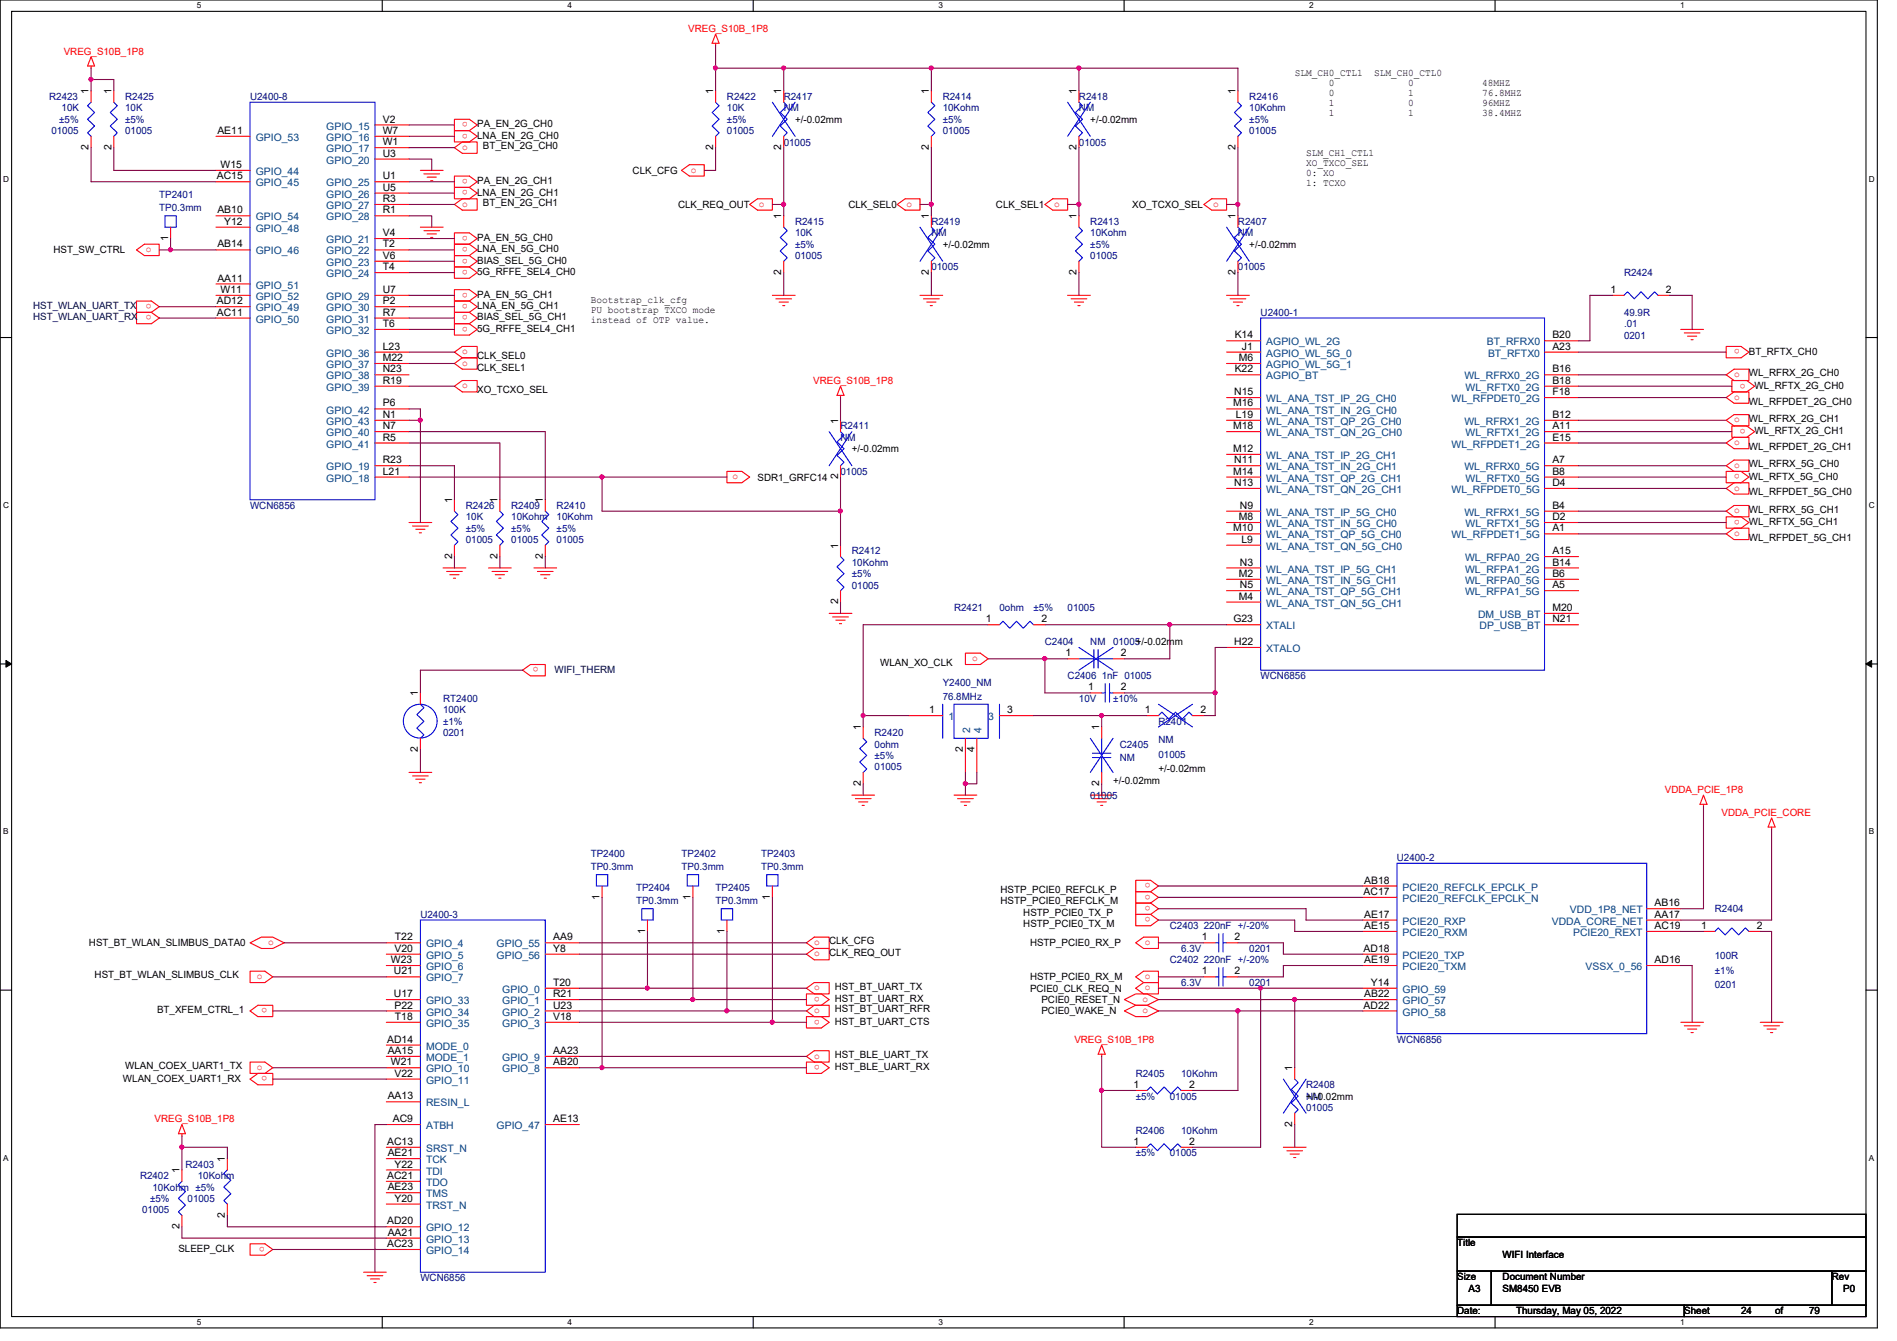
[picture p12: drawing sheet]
<svg xmlns="http://www.w3.org/2000/svg" width="297mm" height="210mm" viewBox="0 0 297 210" stroke-linecap="round" stroke-linejoin="round" font-family="sans-serif">
<defs><g id="words">
<g font-size="1.6" fill="#f00">
<text x="107.8" y="5">VREG_S10B_1P8</text>
<text x="10" y="8.6">VREG_S10B_1P8</text>
<text x="72.4" y="23.5">o</text>
<text x="73.3" y="19.1" transform="rotate(180 73.3 19.1)">o</text>
<text x="73.3" y="20.9" transform="rotate(180 73.3 20.9)">o</text>
<text x="73.3" y="28" transform="rotate(180 73.3 28)">o</text>
<text x="73.3" y="29.8" transform="rotate(180 73.3 29.8)">o</text>
<text x="108.2" y="27">o</text>
<text x="72.4" y="32.3">o</text>
<text x="118.8" y="32.3">o</text>
<text x="141.9" y="32.3">o</text>
<text x="165.1" y="32.3">o</text>
<text x="189.9" y="32.3">o</text>
<text x="22.8" y="39.5">o</text>
<text x="73.3" y="36.9" transform="rotate(180 73.3 36.9)">o</text>
<text x="73.3" y="38.7" transform="rotate(180 73.3 38.7)">o</text>
<text x="73.3" y="40.5" transform="rotate(180 73.3 40.5)">o</text>
<text x="23.7" y="47.6" transform="rotate(180 23.7 47.6)">o</text>
<text x="73.3" y="42.2" transform="rotate(180 73.3 42.2)">o</text>
<text x="73.3" y="45.8" transform="rotate(180 73.3 45.8)">o</text>
<text x="73.3" y="47.6" transform="rotate(180 73.3 47.6)">o</text>
<text x="23.7" y="49.4" transform="rotate(180 23.7 49.4)">o</text>
<text x="73.3" y="49.4" transform="rotate(180 73.3 49.4)">o</text>
<text x="73.3" y="51.1" transform="rotate(180 73.3 51.1)">o</text>
<text x="72.4" y="55.5">o</text>
<text x="72.4" y="57.2">o</text>
<text x="271.5" y="59">o</text>
<text x="272.4" y="54.7" transform="rotate(180 272.4 54.7)">o</text>
<text x="72.4" y="60.8">o</text>
<text x="127.3" y="60.1">VREG_S10B_1P8</text>
<text x="271.5" y="62.6">o</text>
<text x="273.3" y="60" transform="rotate(180 273.3 60)">o</text>
<text x="271.5" y="66.1">o</text>
<text x="271.5" y="69.7">o</text>
<text x="273.3" y="67.1" transform="rotate(180 273.3 67.1)">o</text>
<text x="114.7" y="75">o</text>
<text x="271.5" y="73.2">o</text>
<text x="271.5" y="76.8">o</text>
<text x="272.4" y="74.3" transform="rotate(180 272.4 74.3)">o</text>
<text x="271.5" y="80.3">o</text>
<text x="271.5" y="83.9">o</text>
<text x="272.4" y="81.4" transform="rotate(180 272.4 81.4)">o</text>
<text x="84.3" y="104.5" transform="rotate(180 84.3 104.5)">o</text>
<text x="152.2" y="103.5">o</text>
<text x="260.7" y="124.1">VDDA_PCIE_1P8</text>
<text x="269.6" y="127.7">VDDA_PCIE_CORE</text>
<text x="180.2" y="138.3" transform="rotate(180 180.2 138.3)">o</text>
<text x="180.2" y="140" transform="rotate(180 180.2 140)">o</text>
<text x="180.2" y="141.8" transform="rotate(180 180.2 141.8)">o</text>
<text x="180.2" y="143.6" transform="rotate(180 180.2 143.6)">o</text>
<text x="42" y="147.9">o</text>
<text x="127.5" y="147.9">o</text>
<text x="127.5" y="149.7">o</text>
<text x="179.3" y="147.9">o</text>
<text x="40.2" y="153.2">o</text>
<text x="127.5" y="155">o</text>
<text x="179.3" y="153.2">o</text>
<text x="179.3" y="155">o</text>
<text x="41.8" y="157.8" transform="rotate(180 41.8 157.8)">o</text>
<text x="127.5" y="158.6">o</text>
<text x="128.4" y="156" transform="rotate(180 128.4 156)">o</text>
<text x="128.4" y="159.6" transform="rotate(180 128.4 159.6)">o</text>
<text x="178.9" y="156.8">o</text>
<text x="178.9" y="158.6">o</text>
<text x="40.2" y="167.5">o</text>
<text x="127.5" y="165.7">o</text>
<text x="128.4" y="166.7" transform="rotate(180 128.4 166.7)">o</text>
<text x="168.2" y="163.2">VREG_S10B_1P8</text>
<text x="41.8" y="168.5" transform="rotate(180 41.8 168.5)">o</text>
<text x="24.2" y="175.7">VREG_S10B_1P8</text>
<text x="41.5" y="195.2" transform="rotate(180 41.5 195.2)">o</text>
</g>
<g font-size="1.6">
<text x="202.7" y="11.9">SLM_CH0_CTL1</text>
<text x="215.2" y="11.9">SLM_CH0_CTL0</text>
<text x="13.9" y="14.8" transform="rotate(-90 13.9 14.8)">1</text>
<text x="17.4" y="14.8" transform="rotate(-90 17.4 14.8)">1</text>
<text x="111.7" y="14.8" transform="rotate(-90 111.7 14.8)">1</text>
<text x="122.3" y="14.8" transform="rotate(-90 122.3 14.8)">1</text>
<text x="145.5" y="14.8" transform="rotate(-90 145.5 14.8)">1</text>
<text x="168.6" y="14.8" transform="rotate(-90 168.6 14.8)">1</text>
<text x="193.5" y="14.8" transform="rotate(-90 193.5 14.8)">1</text>
<text x="208.1" y="13.5">0</text>
<text x="208.1" y="15">0</text>
<text x="208.1" y="16.6">1</text>
<text x="220.5" y="13.5">0</text>
<text x="220.5" y="15">1</text>
<text x="220.5" y="16.6">0</text>
<text x="232.1" y="13.5">48MHZ</text>
<text x="232.1" y="15">76.8MHZ</text>
<text x="232.1" y="16.6">96MHZ</text>
<text x="13.9" y="23.5" transform="rotate(-90 13.9 23.5)">2</text>
<text x="17.4" y="23.5" transform="rotate(-90 17.4 23.5)">2</text>
<text x="34" y="21">AE11</text>
<text x="59.9" y="19.2">V2</text>
<text x="59.9" y="21">W7</text>
<text x="59.9" y="22.7">W1</text>
<text x="74.7" y="19.9">PA_EN_2G_CH0</text>
<text x="74.7" y="21.7">LNA_EN_2G_CH0</text>
<text x="75.6" y="23.3">BT_EN_2G_CH0</text>
<text x="111.7" y="23.5" transform="rotate(-90 111.7 23.5)">2</text>
<text x="122.3" y="23.5" transform="rotate(-90 122.3 23.5)">2</text>
<text x="124.5" y="19.2">+/-0.02mm</text>
<text x="145.5" y="23.5" transform="rotate(-90 145.5 23.5)">2</text>
<text x="168.6" y="23.5" transform="rotate(-90 168.6 23.5)">2</text>
<text x="170.7" y="19.2">+/-0.02mm</text>
<text x="193.5" y="23.5" transform="rotate(-90 193.5 23.5)">2</text>
<text x="208.1" y="18.2">1</text>
<text x="220.5" y="18.2">1</text>
<text x="232.1" y="18.2">38.4MHZ</text>
<text x="33.9" y="28.1">AC15</text>
<text x="34.5" y="26.3">W15</text>
<text x="59.9" y="24.5">U3</text>
<text x="59.9" y="28.1">U1</text>
<text x="59.9" y="29.8">U5</text>
<text x="74.7" y="28.8">PA_EN_2G_CH1</text>
<text x="99.1" y="27.2">CLK_CFG</text>
<text x="204.5" y="24.3">SLM_CH1_CTL1</text>
<text x="204.5" y="25.9">XO_TXCO_SEL</text>
<text x="204.5" y="27.5">0: XO</text>
<text x="204.5" y="29">1: TCXO</text>
<text x="34" y="33.4">AB10</text>
<text x="35.1" y="35.2">Y12</text>
<text x="59.9" y="31.6">R3</text>
<text x="59.9" y="33.4">R1</text>
<text x="74.7" y="30.6">LNA_EN_2G_CH1</text>
<text x="75.6" y="32.2">BT_EN_2G_CH1</text>
<text x="106.2" y="32.6">CLK_REQ_OUT</text>
<text x="122.3" y="34.3" transform="rotate(-90 122.3 34.3)">1</text>
<text x="132.8" y="32.6">CLK_SEL0</text>
<text x="145.5" y="34.3" transform="rotate(-90 145.5 34.3)">1</text>
<text x="156" y="32.6">CLK_SEL1</text>
<text x="168.6" y="34.3" transform="rotate(-90 168.6 34.3)">1</text>
<text x="177.3" y="32.6">XO_TCXO_SEL</text>
<text x="193.5" y="34.3" transform="rotate(-90 193.5 34.3)">1</text>
<text x="8.4" y="39.7">HST_SW_CTRL</text>
<text x="26.3" y="37.7" transform="rotate(-90 26.3 37.7)">1</text>
<text x="34" y="38.7">AB14</text>
<text x="59.9" y="37">V4</text>
<text x="59.9" y="38.7">T2</text>
<text x="59.9" y="40.5">V6</text>
<text x="74.7" y="37.7">PA_EN_5G_CH0</text>
<text x="74.7" y="39.5">LNA_EN_5G_CH0</text>
<text x="74.7" y="41.3">BIAS_SEL_5G_CH0</text>
<text x="147.6" y="38.8">+/-0.02mm</text>
<text x="195.6" y="38.8">+/-0.02mm</text>
<text x="33.9" y="47.6">AD12</text>
<text x="34" y="44.1">AA11</text>
<text x="34.5" y="45.8">W11</text>
<text x="59.9" y="42.3">T4</text>
<text x="59.9" y="45.8">U7</text>
<text x="59.9" y="47.6">P2</text>
<text x="74.7" y="43.1">5G_RFFE_SEL4_CH0</text>
<text x="74.7" y="46.6">PA_EN_5G_CH1</text>
<text x="92.5" y="47.5">Bootstrap_clk_cfg</text>
<text x="122.3" y="43" transform="rotate(-90 122.3 43)">2</text>
<text x="145.5" y="43" transform="rotate(-90 145.5 43)">2</text>
<text x="168.6" y="43" transform="rotate(-90 168.6 43)">2</text>
<text x="193.5" y="43" transform="rotate(-90 193.5 43)">2</text>
<text x="252.2" y="45.8">1</text>
<text x="260.9" y="45.8">2</text>
<text x="33.9" y="49.4">AC11</text>
<text x="59.9" y="49.4">R7</text>
<text x="59.9" y="51.2">T6</text>
<text x="74.7" y="48.4">LNA_EN_5G_CH1</text>
<text x="74.7" y="50.2">BIAS_SEL_5G_CH1</text>
<text x="74.7" y="51.9">5G_RFFE_SEL4_CH1</text>
<text x="92.5" y="49">PU bootstrap TXCO mode</text>
<text x="92.5" y="50.6">instead of OTP value.</text>
<text x="193.3" y="53">K14</text>
<text x="243.1" y="53">B20</text>
<text x="59.9" y="54.7">L23</text>
<text x="59.9" y="56.5">M22</text>
<text x="59.9" y="58.3">N23</text>
<text x="74.7" y="56.2">CLK_SEL0</text>
<text x="74.7" y="58">CLK_SEL1</text>
<text x="193.3" y="58.3">K22</text>
<text x="194" y="56.5">M6</text>
<text x="194.5" y="54.7">J1</text>
<text x="243.1" y="54.7">A23</text>
<text x="243.1" y="58.3">B16</text>
<text x="273.9" y="55.5">BT_RFTX_CH0</text>
<text x="273.9" y="58.9">WL_RFRX_2G_CH0</text>
<text x="59.9" y="60.1">R19</text>
<text x="59.9" y="63.6">P6</text>
<text x="59.9" y="65.4">N1</text>
<text x="74.7" y="61.6">XO_TCXO_SEL</text>
<text x="193.1" y="63.6">M16</text>
<text x="193.2" y="61.8">N15</text>
<text x="193.5" y="65.4">L19</text>
<text x="243.1" y="60.1">B18</text>
<text x="243.1" y="61.8">F18</text>
<text x="243.1" y="65.4">B12</text>
<text x="273.9" y="63.3">WL_RFPDET_2G_CH0</text>
<text x="273.9" y="66">WL_RFRX_2G_CH1</text>
<text x="274.7" y="60.8">WL_RFTX_2G_CH0</text>
<text x="59.9" y="67.2">N7</text>
<text x="59.9" y="69">R5</text>
<text x="131.2" y="66.3" transform="rotate(-90 131.2 66.3)">1</text>
<text x="133.4" y="70.8">+/-0.02mm</text>
<text x="193.1" y="67.2">M18</text>
<text x="193.1" y="70.7">M12</text>
<text x="243.1" y="67.2">A11</text>
<text x="243.1" y="69">E15</text>
<text x="273.9" y="70.4">WL_RFPDET_2G_CH1</text>
<text x="274.7" y="67.9">WL_RFTX_2G_CH1</text>
<text x="59.9" y="72.5">R23</text>
<text x="59.9" y="74.3">L21</text>
<text x="118.6" y="75.2">SDR1_GRFC14</text>
<text x="131.2" y="75" transform="rotate(-90 131.2 75)">2</text>
<text x="193.1" y="74.3">M14</text>
<text x="193.2" y="72.5">N11</text>
<text x="193.2" y="76.1">N13</text>
<text x="243.1" y="74.3">B8</text>
<text x="243.1" y="76.1">D4</text>
<text x="243.1" y="72.5">A7</text>
<text x="273.9" y="73.1">WL_RFRX_5G_CH0</text>
<text x="273.9" y="75.1">WL_RFTX_5G_CH0</text>
<text x="273.9" y="77.6">WL_RFPDET_5G_CH0</text>
<text x="70.8" y="78.8" transform="rotate(-90 70.8 78.8)">1</text>
<text x="77.9" y="78.8" transform="rotate(-90 77.9 78.8)">1</text>
<text x="85" y="78.8" transform="rotate(-90 85 78.8)">1</text>
<text x="193.1" y="83.2">M10</text>
<text x="194" y="81.4">M8</text>
<text x="194.1" y="79.6">N9</text>
<text x="243.1" y="81.4">D2</text>
<text x="243.1" y="83.2">A1</text>
<text x="243.1" y="79.6">B4</text>
<text x="273.9" y="80.2">WL_RFRX_5G_CH1</text>
<text x="273.9" y="82.2">WL_RFTX_5G_CH1</text>
<text x="70.8" y="87.5" transform="rotate(-90 70.8 87.5)">2</text>
<text x="77.9" y="87.5" transform="rotate(-90 77.9 87.5)">2</text>
<text x="85" y="87.5" transform="rotate(-90 85 87.5)">2</text>
<text x="131.2" y="85.9" transform="rotate(-90 131.2 85.9)">1</text>
<text x="194.1" y="88.5">N3</text>
<text x="194.4" y="85">L9</text>
<text x="243.1" y="86.7">A15</text>
<text x="243.1" y="88.5">B14</text>
<text x="273.9" y="84.7">WL_RFPDET_5G_CH1</text>
<text x="131.2" y="94.6" transform="rotate(-90 131.2 94.6)">2</text>
<text x="194" y="90.3">M2</text>
<text x="194" y="93.9">M4</text>
<text x="194.1" y="92.1">N5</text>
<text x="243.1" y="95.6">M20</text>
<text x="243.1" y="90.3">B6</text>
<text x="243.1" y="92.1">A5</text>
<text x="154.4" y="97.4">1</text>
<text x="163.1" y="97.4">2</text>
<text x="177.8" y="101">+/-0.02mm</text>
<text x="193.1" y="97.4">G23</text>
<text x="193.2" y="101">H22</text>
<text x="243.1" y="97.4">N21</text>
<text x="137.8" y="104.2">WLAN_XO_CLK</text>
<text x="166.8" y="102.7">1</text>
<text x="175.5" y="102.7">2</text>
<text x="65.4" y="109" transform="rotate(-90 65.4 109)">1</text>
<text x="145.5" y="111.6">1</text>
<text x="157.7" y="111.6">3</text>
<text x="170.4" y="108.1">1</text>
<text x="175.5" y="108.1">2</text>
<text x="179.3" y="111.6">1</text>
<text x="188" y="111.6">2</text>
<text x="65.4" y="117.7" transform="rotate(-90 65.4 117.7)">2</text>
<text x="134.8" y="114.3" transform="rotate(-90 134.8 114.3)">1</text>
<text x="150.8" y="117.7" transform="rotate(-90 150.8 117.7)">2</text>
<text x="152.6" y="117.7" transform="rotate(-90 152.6 117.7)">4</text>
<text x="172.1" y="114.3" transform="rotate(-90 172.1 114.3)">1</text>
<text x="134.8" y="123" transform="rotate(-90 134.8 123)">2</text>
<text x="172.1" y="123" transform="rotate(-90 172.1 123)">2</text>
<text x="174.3" y="122.7">+/-0.02mm</text>
<text x="181.4" y="120.9">+/-0.02mm</text>
<text x="93.9" y="140.8" transform="rotate(-90 93.9 140.8)">1</text>
<text x="108.1" y="140.8" transform="rotate(-90 108.1 140.8)">1</text>
<text x="120.6" y="140.8" transform="rotate(-90 120.6 140.8)">1</text>
<text x="156.7" y="139.8">HSTP_PCIE0_REFCLK_P</text>
<text x="156.7" y="141.6">HSTP_PCIE0_REFCLK_M</text>
<text x="160.2" y="143.3">HSTP_PCIE0_TX_P</text>
<text x="213.5" y="140.1">AC17</text>
<text x="213.6" y="138.3">AB18</text>
<text x="213.6" y="143.6">AE17</text>
<text x="259.1" y="141.9">AB16</text>
<text x="259.1" y="143.6">AA17</text>
<text x="13.9" y="148.1">HST_BT_WLAN_SLIMBUS_DATA0</text>
<text x="61.8" y="149">V20</text>
<text x="61.8" y="147.2">T22</text>
<text x="86.6" y="147.2">AA9</text>
<text x="86.6" y="149">Y8</text>
<text x="101" y="146.1" transform="rotate(-90 101 146.1)">1</text>
<text x="113.5" y="146.1" transform="rotate(-90 113.5 146.1)">1</text>
<text x="129.8" y="147.8">CLK_CFG</text>
<text x="129.8" y="149.6">CLK_REQ_OUT</text>
<text x="160.2" y="145.1">HSTP_PCIE0_TX_M</text>
<text x="161.3" y="148.1">HSTP_PCIE0_RX_P</text>
<text x="188.2" y="147.2">1</text>
<text x="193.3" y="147.2">2</text>
<text x="213.5" y="149">AD18</text>
<text x="213.6" y="145.4">AE15</text>
<text x="259.1" y="145.4">AC19</text>
<text x="266.4" y="145.4">1</text>
<text x="275.1" y="145.4">2</text>
<text x="14.8" y="153.1">HST_BT_WLAN_SLIMBUS_CLK</text>
<text x="61.2" y="150.7">W23</text>
<text x="61.7" y="152.5">U21</text>
<text x="86.6" y="154.3">T20</text>
<text x="130.7" y="154.9">HST_BT_UART_TX</text>
<text x="161.3" y="153.5">HSTP_PCIE0_RX_M</text>
<text x="161.3" y="155.2">PCIE0_CLK_REQ_N</text>
<text x="188.2" y="152.5">1</text>
<text x="193.3" y="152.5">2</text>
<text x="213.6" y="150.7">AE19</text>
<text x="214.7" y="154.3">Y14</text>
<text x="259.1" y="150.7">AD16</text>
<text x="24.6" y="158.6">BT_XFEM_CTRL_1</text>
<text x="61.7" y="156.1">U17</text>
<text x="61.8" y="157.9">P22</text>
<text x="61.8" y="159.6">T18</text>
<text x="86.6" y="156.1">R21</text>
<text x="86.6" y="157.9">U23</text>
<text x="86.6" y="159.6">V18</text>
<text x="130.7" y="156.8">HST_BT_UART_RX</text>
<text x="130.7" y="158.5">HST_BT_UART_RFR</text>
<text x="130.7" y="160.4">HST_BT_UART_CTS</text>
<text x="163.1" y="157">PCIE0_RESET_N</text>
<text x="163.1" y="158.8">PCIE0_WAKE_N</text>
<text x="213.5" y="157.9">AD22</text>
<text x="213.6" y="156.1">AB22</text>
<text x="19.6" y="167.3">WLAN_COEX_UART1_TX</text>
<text x="60.6" y="163.2">AD14</text>
<text x="60.7" y="165">AA15</text>
<text x="61.2" y="166.8">W21</text>
<text x="86.6" y="165">AA23</text>
<text x="86.6" y="166.8">AB20</text>
<text x="130.7" y="165.6">HST_BLE_UART_TX</text>
<text x="130.7" y="167.5">HST_BLE_UART_RX</text>
<text x="202.4" y="167.7" transform="rotate(-90 202.4 167.7)">1</text>
<text x="19.3" y="169.3">WLAN_COEX_UART1_RX</text>
<text x="60.7" y="172.1">AA13</text>
<text x="61.8" y="168.5">V22</text>
<text x="177.5" y="170.3">1</text>
<text x="186.2" y="170.3">2</text>
<text x="204.5" y="172.1">+/-0.02mm</text>
<text x="60.6" y="179.2">AC13</text>
<text x="61.5" y="175.6">AC9</text>
<text x="86.6" y="175.6">AE13</text>
<text x="177.5" y="179.2">1</text>
<text x="186.2" y="179.2">2</text>
<text x="202.4" y="176.4" transform="rotate(-90 202.4 176.4)">2</text>
<text x="28.1" y="183.7" transform="rotate(-90 28.1 183.7)">1</text>
<text x="35.2" y="181.9" transform="rotate(-90 35.2 181.9)">1</text>
<text x="60.6" y="184.5">AC21</text>
<text x="60.7" y="181">AE21</text>
<text x="61.8" y="182.8">Y22</text>
<text x="35.2" y="190.6" transform="rotate(-90 35.2 190.6)">2</text>
<text x="60.6" y="191.6">AD20</text>
<text x="60.7" y="186.3">AE23</text>
<text x="61.8" y="188.1">Y20</text>
<text x="27.9" y="196">SLEEP_CLK</text>
<text x="28.1" y="192.4" transform="rotate(-90 28.1 192.4)">2</text>
<text x="60.6" y="195.2">AC23</text>
<text x="60.7" y="193.4">AA21</text>
<text x="228.2" y="195.1">Title</text>
<text x="235.3" y="196.8">WIFI Interface</text>
<text x="228.2" y="200.4">Size</text>
<text x="230" y="202.2">A3</text>
<text x="235.3" y="200.4">Document Number</text>
<text x="235.3" y="202.2">SM8450 EVB</text>
<text x="286.8" y="200.4">Rev</text>
<text x="288.6" y="202.2">P0</text>
<text x="228.2" y="205.7">Date:</text>
<text x="237.4" y="205.7">Thursday, May 05, 2022</text>
<text x="263.7" y="205.7">Sheet</text>
<text x="272.6" y="205.7">24</text>
<text x="278" y="205.7">of</text>
<text x="283.3" y="205.7">79</text>
</g>
<g font-size="1.6" fill="#000080">
<text x="7.7" y="15.7">R2423</text>
<text x="9.6" y="17.4">10K</text>
<text x="19.6" y="15.7">R2425</text>
<text x="19.6" y="17.4">10K</text>
<text x="39.2" y="15.7">U2400-8</text>
<text x="113.8" y="15.7">R2422</text>
<text x="113.8" y="17.4">10K</text>
<text x="122.7" y="15.7">R2417</text>
<text x="122.7" y="17.4">NM</text>
<text x="147.6" y="15.7">R2414</text>
<text x="147.6" y="17.4">10Kohm</text>
<text x="168.9" y="15.7">R2418</text>
<text x="168.9" y="17.4">NM</text>
<text x="195.6" y="15.7">R2416</text>
<text x="195.6" y="17.4">10Kohm</text>
<text x="8" y="21">01005</text>
<text x="9.3" y="19.2">±5%</text>
<text x="19.6" y="19.2">±5%</text>
<text x="19.6" y="21">01005</text>
<text x="113.8" y="19.2">±5%</text>
<text x="113.8" y="21">01005</text>
<text x="122.7" y="22.8">01005</text>
<text x="147.6" y="19.2">±5%</text>
<text x="147.6" y="21">01005</text>
<text x="168.9" y="22.8">01005</text>
<text x="195.6" y="19.2">±5%</text>
<text x="195.6" y="21">01005</text>
<text x="24.9" y="30.9">TP2401</text>
<text x="24.9" y="33.1">TP0.3mm</text>
<text x="124.5" y="35.2">R2415</text>
<text x="145.8" y="35.2">R2419</text>
<text x="170.7" y="35.2">R2413</text>
<text x="193.8" y="35.2">R2407</text>
<text x="124.5" y="37">10K</text>
<text x="124.5" y="38.8">±5%</text>
<text x="124.5" y="40.6">01005</text>
<text x="145.8" y="37">NM</text>
<text x="170.7" y="37">10Kohm</text>
<text x="170.7" y="38.8">±5%</text>
<text x="170.7" y="40.6">01005</text>
<text x="193.8" y="37">NM</text>
<text x="145.8" y="42.3">01005</text>
<text x="193.8" y="42.3">01005</text>
<text x="254.3" y="43.2">R2424</text>
<text x="197.4" y="49.4">U2400-1</text>
<text x="254.3" y="49.4">49.9R</text>
<text x="254.3" y="51.2">.01</text>
<text x="254.3" y="53">0201</text>
<text x="131.6" y="67.2">R2411</text>
<text x="131.6" y="69">NM</text>
<text x="131.6" y="74.3">01005</text>
<text x="39.2" y="79.7">WCN6856</text>
<text x="72.9" y="79.7">R2426</text>
<text x="72.9" y="81.4">10K</text>
<text x="72.9" y="83.2">±5%</text>
<text x="80" y="79.7">R2409</text>
<text x="80" y="81.4">10Kohm</text>
<text x="80" y="83.2">±5%</text>
<text x="87.2" y="79.7">R2410</text>
<text x="87.2" y="81.4">10Kohm</text>
<text x="87.2" y="83.2">±5%</text>
<text x="72.9" y="85">01005</text>
<text x="80" y="85">01005</text>
<text x="87.2" y="85">01005</text>
<text x="133.4" y="86.8">R2412</text>
<text x="133.4" y="88.6">10Kohm</text>
<text x="133.4" y="90.3">±5%</text>
<text x="133.4" y="92.1">01005</text>
<text x="149.4" y="95.7">R2421</text>
<text x="156.5" y="95.7">0ohm</text>
<text x="161.8" y="95.7">±5%</text>
<text x="167.2" y="95.7">01005</text>
<text x="163.6" y="101">C2404</text>
<text x="170.7" y="101">NM</text>
<text x="174.3" y="101">01005</text>
<text x="147.6" y="107.4">Y2400_NM</text>
<text x="167.2" y="106.3">C2406 1nF 01005</text>
<text x="197.4" y="106.3">WCN6856</text>
<text x="69.4" y="109.9">RT2400</text>
<text x="69.4" y="111.7">100K</text>
<text x="69.4" y="113.5">±1%</text>
<text x="147.6" y="109.6">76.8MHz</text>
<text x="168.9" y="109.9">10V</text>
<text x="174.3" y="109.9">±10%</text>
<text x="181.4" y="113.5">R2401</text>
<text x="69.4" y="115.2">0201</text>
<text x="136.9" y="115.2">R2420</text>
<text x="136.9" y="117">0ohm</text>
<text x="136.9" y="118.8">±5%</text>
<text x="175.3" y="117">C2405</text>
<text x="175.3" y="119.1">NM</text>
<text x="181.4" y="116.3">NM</text>
<text x="181.4" y="118.6">01005</text>
<text x="136.9" y="120.6">01005</text>
<text x="170.7" y="125">01005</text>
<text x="92.5" y="134.1">TP2400</text>
<text x="92.5" y="136.2">TP0.3mm</text>
<text x="106.7" y="134.1">TP2402</text>
<text x="106.7" y="136.2">TP0.3mm</text>
<text x="119.2" y="134.1">TP2403</text>
<text x="119.2" y="136.2">TP0.3mm</text>
<text x="218.7" y="134.8">U2400-2</text>
<text x="65.8" y="143.7">U2400-3</text>
<text x="99.6" y="139.4">TP2404</text>
<text x="99.6" y="141.6">TP0.3mm</text>
<text x="112.1" y="139.4">TP2405</text>
<text x="112.1" y="141.6">TP0.3mm</text>
<text x="268.5" y="142.8">R2404</text>
<text x="183.2" y="145.5">C2403 220nF +/-20%</text>
<text x="185" y="149">6.3V</text>
<text x="195.6" y="149">0201</text>
<text x="183.2" y="150.8">C2402 220nF +/-20%</text>
<text x="185" y="154.3">6.3V</text>
<text x="195.6" y="154.3">0201</text>
<text x="268.5" y="150.1">100R</text>
<text x="268.5" y="152.4">±1%</text>
<text x="268.5" y="154.7">0201</text>
<text x="218.7" y="163.2">WCN6856</text>
<text x="177.8" y="168.6">R2405</text>
<text x="177.8" y="172.1">±5%</text>
<text x="183.2" y="172.1">01005</text>
<text x="184.9" y="168.6">10Kohm</text>
<text x="204.5" y="170.3">R2408</text>
<text x="204.5" y="172.1">NM</text>
<text x="204.5" y="173.9">01005</text>
<text x="177.8" y="177.5">R2406</text>
<text x="184.9" y="177.5">10Kohm</text>
<text x="21.9" y="184.6">R2402</text>
<text x="29" y="182.8">R2403</text>
<text x="31" y="184.6">10Kohm</text>
<text x="177.8" y="181">±5%</text>
<text x="183.2" y="181">01005</text>
<text x="22.3" y="189.9">01005</text>
<text x="23.5" y="188.1">±5%</text>
<text x="23.9" y="186.4">10Kohm ±5%</text>
<text x="29.4" y="188.1">01005</text>
<text x="65.8" y="200.6">WCN6856</text>
</g>
<g font-size="1.6" fill="#004080">
<text x="40" y="22.1">GPIO_53</text>
<text x="51.1" y="20.3">GPIO_15</text>
<text x="51.1" y="22.1">GPIO_16</text>
<text x="51.1" y="23.8">GPIO_17</text>
<text x="40" y="27.4">GPIO_44</text>
<text x="40" y="29.2">GPIO_45</text>
<text x="51.1" y="25.6">GPIO_20</text>
<text x="51.1" y="29.2">GPIO_25</text>
<text x="40" y="34.5">GPIO_54</text>
<text x="51.1" y="30.9">GPIO_26</text>
<text x="51.1" y="32.7">GPIO_27</text>
<text x="51.1" y="34.5">GPIO_28</text>
<text x="40" y="36.3">GPIO_48</text>
<text x="40" y="39.8">GPIO_46</text>
<text x="51.1" y="38.1">GPIO_21</text>
<text x="51.1" y="39.8">GPIO_22</text>
<text x="51.1" y="41.6">GPIO_23</text>
<text x="40" y="45.2">GPIO_51</text>
<text x="40" y="46.9">GPIO_52</text>
<text x="51.1" y="43.4">GPIO_24</text>
<text x="51.1" y="46.9">GPIO_29</text>
<text x="40" y="48.7">GPIO_49</text>
<text x="40" y="50.5">GPIO_50</text>
<text x="51.1" y="48.7">GPIO_30</text>
<text x="51.1" y="50.5">GPIO_31</text>
<text x="51.1" y="52.3">GPIO_32</text>
<text x="51.1" y="55.8">GPIO_36</text>
<text x="51.1" y="57.6">GPIO_37</text>
<text x="51.1" y="59.4">GPIO_38</text>
<text x="198.3" y="54.1">AGPIO_WL_2G</text>
<text x="198.3" y="55.8">AGPIO_WL_5G_0</text>
<text x="198.3" y="57.6">AGPIO_WL_5G_1</text>
<text x="198.3" y="59.4">AGPIO_BT</text>
<text x="229.3" y="59.4">WL_RFRX0_2G</text>
<text x="232.8" y="54.1">BT_RFRX0</text>
<text x="233" y="55.8">BT_RFTX0</text>
<text x="51.1" y="61.2">GPIO_39</text>
<text x="51.1" y="64.7">GPIO_42</text>
<text x="198.3" y="62.9">WL_ANA_TST_IP_2G_CH0</text>
<text x="198.3" y="64.7">WL_ANA_TST_IN_2G_CH0</text>
<text x="227.3" y="62.9">WL_RFPDET0_2G</text>
<text x="229.5" y="61.2">WL_RFTX0_2G</text>
<text x="51.1" y="66.5">GPIO_43</text>
<text x="51.1" y="68.3">GPIO_40</text>
<text x="51.1" y="70.1">GPIO_41</text>
<text x="198.3" y="66.5">WL_ANA_TST_QP_2G_CH0</text>
<text x="198.3" y="68.3">WL_ANA_TST_QN_2G_CH0</text>
<text x="198.3" y="71.8">WL_ANA_TST_IP_2G_CH1</text>
<text x="227.3" y="70.1">WL_RFPDET1_2G</text>
<text x="229.3" y="66.5">WL_RFRX1_2G</text>
<text x="229.5" y="68.3">WL_RFTX1_2G</text>
<text x="51.1" y="73.6">GPIO_19</text>
<text x="51.1" y="75.4">GPIO_18</text>
<text x="198.3" y="73.6">WL_ANA_TST_IN_2G_CH1</text>
<text x="198.3" y="75.4">WL_ANA_TST_QP_2G_CH1</text>
<text x="198.3" y="77.2">WL_ANA_TST_QN_2G_CH1</text>
<text x="227.3" y="77.2">WL_RFPDET0_5G</text>
<text x="229.3" y="73.6">WL_RFRX0_5G</text>
<text x="229.5" y="75.4">WL_RFTX0_5G</text>
<text x="198.3" y="80.7">WL_ANA_TST_IP_5G_CH0</text>
<text x="198.3" y="82.5">WL_ANA_TST_IN_5G_CH0</text>
<text x="229.3" y="80.7">WL_RFRX1_5G</text>
<text x="229.5" y="82.5">WL_RFTX1_5G</text>
<text x="198.3" y="84.3">WL_ANA_TST_QP_5G_CH0</text>
<text x="198.3" y="86.1">WL_ANA_TST_QN_5G_CH0</text>
<text x="198.3" y="89.6">WL_ANA_TST_IP_5G_CH1</text>
<text x="227.3" y="84.3">WL_RFPDET1_5G</text>
<text x="229.4" y="87.8">WL_RFPA0_2G</text>
<text x="229.4" y="89.6">WL_RFPA1_2G</text>
<text x="198.3" y="91.4">WL_ANA_TST_IN_5G_CH1</text>
<text x="198.3" y="93.2">WL_ANA_TST_QP_5G_CH1</text>
<text x="198.3" y="95">WL_ANA_TST_QN_5G_CH1</text>
<text x="229.4" y="91.4">WL_RFPA0_5G</text>
<text x="229.4" y="93.2">WL_RFPA1_5G</text>
<text x="198.3" y="98.5">XTALI</text>
<text x="231.4" y="96.7">DM_USB_BT</text>
<text x="231.7" y="98.5">DP_USB_BT</text>
<text x="198.3" y="102.1">XTALO</text>
<text x="148.5" y="112.7">1</text>
<text x="154.7" y="112.7">3</text>
<text x="151.9" y="114.7" transform="rotate(-90 151.9 114.7)">2</text>
<text x="153.7" y="114.7" transform="rotate(-90 153.7 114.7)">4</text>
<text x="219.6" y="139.4">PCIE20_REFCLK_EPCLK_P</text>
<text x="219.6" y="141.2">PCIE20_REFCLK_EPCLK_N</text>
<text x="245.8" y="143">VDD_1P8_NET</text>
<text x="66.7" y="148.3">GPIO_4</text>
<text x="77.8" y="148.3">GPIO_55</text>
<text x="219.6" y="144.7">PCIE20_RXP</text>
<text x="219.6" y="146.5">PCIE20_RXM</text>
<text x="243" y="144.7">VDDA_CORE_NET</text>
<text x="246.3" y="146.5">PCIE20_REXT</text>
<text x="66.7" y="150.1">GPIO_5</text>
<text x="66.7" y="151.8">GPIO_6</text>
<text x="66.7" y="153.6">GPIO_7</text>
<text x="77.8" y="150.1">GPIO_56</text>
<text x="78.7" y="155.4">GPIO_0</text>
<text x="219.6" y="150.1">PCIE20_TXP</text>
<text x="219.6" y="151.8">PCIE20_TXM</text>
<text x="219.6" y="155.4">GPIO_59</text>
<text x="248.3" y="151.8">VSSX_0_56</text>
<text x="66.7" y="157.2">GPIO_33</text>
<text x="66.7" y="159">GPIO_34</text>
<text x="66.7" y="160.7">GPIO_35</text>
<text x="78.7" y="157.2">GPIO_1</text>
<text x="78.7" y="159">GPIO_2</text>
<text x="78.7" y="160.7">GPIO_3</text>
<text x="219.6" y="157.2">GPIO_57</text>
<text x="219.6" y="159">GPIO_58</text>
<text x="66.7" y="164.3">MODE_0</text>
<text x="66.7" y="166.1">MODE_1</text>
<text x="66.7" y="167.9">GPIO_10</text>
<text x="78.7" y="166.1">GPIO_9</text>
<text x="78.7" y="167.9">GPIO_8</text>
<text x="66.7" y="169.6">GPIO_11</text>
<text x="66.7" y="173.2">RESIN_L</text>
<text x="66.7" y="176.7">ATBH</text>
<text x="77.8" y="176.7">GPIO_47</text>
<text x="66.7" y="180.3">SRST_N</text>
<text x="66.7" y="182.1">TCK</text>
<text x="66.7" y="183.9">TDI</text>
<text x="66.7" y="185.6">TDO</text>
<text x="66.7" y="187.4">TMS</text>
<text x="66.7" y="189.2">TRST_N</text>
<text x="66.7" y="192.7">GPIO_12</text>
<text x="66.7" y="194.5">GPIO_13</text>
<text x="66.7" y="196.3">GPIO_14</text>
</g>
<g font-size="1.6" fill="#000040">
<text x="5.2" y="48.4">HST_WLAN_UART_TX</text>
<text x="5.2" y="50.2">HST_WLAN_UART_RX</text>
<text x="86.8" y="105.3">WIFI_THERM</text>
</g>
<g font-size="1.3">
<text x="30.8" y="1.3">5</text>
<text x="88.9" y="1.3">4</text>
<text x="146.9" y="1.3">3</text>
<text x="205" y="1.3">2</text>
<text x="263.1" y="1.3">1</text>
<text x=".5" y="28.4">D</text>
<text x="292.6" y="28.4">D</text>
<text x=".5" y="79.5">C</text>
<text x="292.6" y="79.5">C</text>
<text x=".5" y="130.6">B</text>
<text x="292.6" y="130.6">B</text>
<text x=".5" y="181.7">A</text>
<text x="292.6" y="181.7">A</text>
<text x="30.8" y="207.4">5</text>
<text x="88.9" y="207.4">4</text>
<text x="146.9" y="207.4">3</text>
<text x="205" y="207.4">2</text>
<text x="263.1" y="207.4">1</text>
</g>
</g></defs>
<path d="M0 0h294v207.9h-294zM1.8 1.8h290.4v204.3h-290.4z" fill="none" stroke="#000" stroke-width=".17"/>
<g fill="#fff">
<path d="M30.8 .2h.7v1.4h-.7z"/>
<path d="M30.8 206.2h.7v1.4h-.7z"/>
</g>
<path d="M59.9 0v1.8M59.9 206.1v1.8" fill="none" stroke="#000" stroke-width=".17"/>
<g fill="#fff">
<path d="M88.9 .2h.6v1.4h-.6z"/>
<path d="M88.9 206.2h.6v1.4h-.6z"/>
</g>
<path d="M117.9 0v1.8M117.9 206.1v1.8" fill="none" stroke="#000" stroke-width=".17"/>
<g fill="#fff">
<path d="M146.9 .2h.7v1.4h-.7z"/>
<path d="M146.9 206.2h.7v1.4h-.7z"/>
</g>
<path d="M176 0v1.8M176 206.1v1.8" fill="none" stroke="#000" stroke-width=".17"/>
<g fill="#fff">
<path d="M205 .2h.7v1.4h-.7z"/>
<path d="M205 206.2h.7v1.4h-.7z"/>
</g>
<path d="M234.1 0v1.8M234.1 206.1v1.8" fill="none" stroke="#000" stroke-width=".17"/>
<g fill="#fff">
<path d="M263.1 .2h.7v1.4h-.7z"/>
<path d="M263.1 206.2h.7v1.4h-.7z"/>
<path d="M.5 27.3h.9v1.4h-.9z"/>
<path d="M292.6 27.3h.9v1.4h-.9z"/>
<path d="M.5 78.4h.9v1.4h-.9z"/>
<path d="M292.6 78.4h.9v1.4h-.9z"/>
</g>
<path d="M0 52.8h1.8M292.2 52.8h1.8" fill="none" stroke="#000" stroke-width=".17"/>
<g fill="#fff">
<path d="M.5 129.5h.8v1.4h-.8z"/>
<path d="M292.6 129.5h.9v1.4h-.9z"/>
</g>
<path d="M0 103.9h1.8M292.2 103.9h1.8" fill="none" stroke="#000" stroke-width=".17"/>
<path d="M.9 103.4l.9 .5-.9 .5zM292.2 103.9l.9-.5v1z" fill="#000"/>
<path d="M.9 103.4l.9 .5-.9 .5zM292.2 103.9l.9-.5v1z" fill="none" stroke="#000" stroke-width=".16"/>
<g fill="#fff">
<path d="M.5 180.5h.8v1.4h-.8z"/>
<path d="M292.6 180.5h.9v1.4h-.9z"/>
</g>
<path d="M0 155h1.8M292.2 155h1.8M228.2 190.1h64v3.5h-64zM228.2 193.6h64v5.4h-64zM228.2 199h5.3v5.3h-5.3zM233.5 199h53.3v5.3h-53.3zM286.8 199h5.4v5.3h-5.4zM228.2 204.3h35.5v1.8h-35.5zM263.7 204.3h28.5v1.8h-28.5z" fill="none" stroke="#000" stroke-width=".17"/>
<g fill="none" stroke="#f00" stroke-width=".17">
<path d="M14.3 8.9l.5 1.4h-1.1zM14.3 10.3v.4M14.3 14.2v1.8M17.8 14.2v1.8M58.7 19.6h5.3M71.2 18.7h2.3l1.2 .9-1.2 .8h-2.3zM112.1 5.3l.5 1.5h-1.1zM112.1 6.8v.3M112.1 14.2v1.8M122.7 14.2v1.8M145.8 14.2v1.8M168.9 14.2v1.8"/>
<path d="M193.8 14.2v1.8M14.3 21.3v1.8M17.8 21.3v1.8M21.4 39.1l1.2-.9h2.3v1.8h-2.3zM26.7 35.6v1.7M33.8 21.3h5.4M33.8 26.7h5.4M33.8 28.4h5.4M33.8 33.8h5.4M33.8 35.6h5.4M33.8 39.1h5.4M58.7 21.3h5.3"/>
<path d="M58.7 23.1h5.3M58.7 24.9h5.3M58.7 28.4h5.3M58.7 30.2h5.3M58.7 32h5.3M58.7 33.8h5.3M58.7 37.3h5.3M58.7 39.1h5.3M65.8 26.7h3.6M65.8 35.6h3.6M66.4 27.2h2.4M66.4 36.1h2.4"/>
<path d="M66.9 27.7h1.4M66.9 36.6h1.4M67.4 28.3h.4M67.4 37.2h.4M71.2 20.4h2.3l1.2 .9-1.2 .9h-2.3zM71.2 27.6h2.3l1.2 .8-1.2 .9h-2.3zM71.2 29.3h2.3l1.2 .9-1.2 .9h-2.3zM71.2 36.4h2.3l1.2 .9-1.2 .9h-2.3zM71.2 23.1l1.2-.9h2.3v1.8h-2.3zM71.2 32l1.2-.9h2.3v1.8h-2.3zM73.5 38.2h-2.3v1.8h2.3M73.5 38.2l1.2 .9-1.2 .9"/>
<path d="M106.7 26.7l1.2-.9h2.4v1.8h-2.4zM112.1 21.3v1.8M117.4 32l1.2-.9h2.3v1.8h-2.3zM122.7 21.3v1.8M122.7 33.8v1.8M140.5 32l1.2-.9h2.4v1.8h-2.4zM145.8 21.3v1.8M145.8 33.8v1.8M163.6 32l1.2-.9h2.4v1.8h-2.4zM168.9 21.3v1.8M168.9 33.8v1.8M188.5 32l1.2-.9h2.4v1.8h-2.4z"/>
<path d="M193.8 33.8v1.8M193.8 21.3v1.8M21.4 47.1h2.3l1.2 .9-1.2 .9h-2.3zM21.4 48.9h2.3l1.2 .9-1.2 .9h-2.3zM33.8 44.4h5.4M33.8 46.2h5.4M33.8 48h5.4M33.8 49.8h5.4M58.7 40.9h5.3M58.7 42.7h5.3M58.7 46.2h5.3M58.7 48h5.3"/>
<path d="M58.7 49.8h5.3M58.7 51.6h5.3M58.7 55.1h5.3M58.7 56.9h5.3M58.7 58.7h5.3M71.2 41.8h2.3l1.2 .9-1.2 .9h-2.3zM71.2 45.3h2.3l1.2 .9-1.2 .9h-2.3zM71.2 50.7h2.3l1.2 .9-1.2 .9h-2.3zM71.2 55.1l1.2-.9h2.3v1.8h-2.3zM71.2 56.9l1.2-.9h2.3v1.8h-2.3zM73.5 40h-2.3v1.8h2.3M73.5 47.1h-2.3v1.8h2.3"/>
<path d="M73.5 48.9h-2.3v1.8h2.3M73.5 40l1.2 .9-1.2 .9M73.5 47.1l1.2 .9-1.2 .9M73.5 48.9l1.2 .9-1.2 .9M120.9 46.2h3.6M121.5 46.8h2.4M122 47.3h1.4M122.6 47.8h.3M122.7 40.9v1.8M144.1 46.2h3.5M144.6 46.8h2.5M145.1 47.3h1.5"/>
<path d="M145.7 47.8h.3M145.8 40.9v1.8M167.2 46.2h3.5M167.7 46.8h2.5M168.2 47.3h1.5M168.8 47.8h.3M168.9 40.9v1.8M192.1 46.2h3.5M192.1 53.3h5.3M192.1 55.1h5.3M192.1 56.9h5.3M192.1 58.7h5.3"/>
<path d="M192.6 46.8h2.5M193.1 47.3h1.5M193.7 47.8h.3M193.8 40.9v1.8M241.8 53.3h5.4M241.8 55.1h5.4M241.8 58.7h5.4M252.5 46.2h1.8M259.6 46.2h1.8M263.2 51.6h3.5M263.7 52.1h2.5M264.2 52.6h1.5"/>
<path d="M264.8 53.2h.3M270.3 58.7l1.2-.9h2.4v1.8h-2.4zM270.3 54.2h2.3l1.3 .9-1.3 .9h-2.3zM271.2 59.6h2.3l1.2 .9-1.2 .8h-2.3zM58.7 60.5h5.3M58.7 64h5.3M58.7 65.8h5.3M58.7 67.6h5.3M58.7 69.3h5.3M58.7 72.9h5.3M58.7 74.7h5.3M71.2 60.5l1.2-.9h2.3v1.7h-2.3z"/>
<path d="M71.2 78.2v1.8M78.3 78.2v1.8M85.4 78.2v1.8M113.8 73.8h2.4l1.2 .9-1.2 .9h-2.4zM131.6 61.9v.3M131.6 65.8v1.8M131.6 72.9v1.8M131.6 60.5l.6 1.4h-1.1zM192.1 62.2h5.3M192.1 64h5.3M192.1 65.8h5.3M192.1 67.6h5.3"/>
<path d="M192.1 71.1h5.3M192.1 72.9h5.3M192.1 74.7h5.3M192.1 76.5h5.3M241.8 60.5h5.4M241.8 62.2h5.4M241.8 65.8h5.4M241.8 67.6h5.4M241.8 69.3h5.4M241.8 72.9h5.4M241.8 74.7h5.4M241.8 76.5h5.4"/>
<path d="M270.3 62.2l1.2-.9h2.4v1.8h-2.4zM270.3 65.8l1.2-.9h2.4v1.8h-2.4zM270.3 69.3l1.2-.8h2.4v1.7h-2.4zM270.3 72.9l1.2-.9h2.4v1.8h-2.4zM270.3 76.5l1.2-.9h2.4v1.7h-2.4zM270.3 73.8h2.3l1.3 .9-1.3 .9h-2.3zM271.2 66.7h2.3l1.2 .9-1.2 .9h-2.3zM64 81.8h3.6M64.6 82.3h2.5M65.1 82.8h1.4M65.7 83.4h.3M69.4 88.9h3.5"/>
<path d="M69.9 89.5h2.5M70.4 90h1.5M71 90.5h.3M71.2 85.3v1.8M76.5 88.9h3.5M77 89.5h2.5M77.6 90h1.4M78.1 90.5h.3M78.3 85.3v1.8M83.6 88.9h3.6M84.2 89.5h2.4M84.7 90h1.4"/>
<path d="M85.2 90.5h.4M85.4 85.3v1.8M129.8 96h3.6M130.4 96.6h2.4M130.9 97.1h1.4M131.4 97.6h.4M131.6 85.3v1.8M131.6 92.5v1.7M154.7 97.8h1.8M161.8 97.8h1.8M192.1 80h5.3M192.1 81.8h5.3"/>
<path d="M192.1 83.6h5.3M192.1 85.3h5.3M192.1 88.9h5.3M192.1 90.7h5.3M192.1 92.5h5.3M192.1 94.2h5.3M192.1 97.8h5.3M241.8 80h5.4M241.8 81.8h5.4M241.8 83.6h5.4M241.8 87.1h5.4M241.8 88.9h5.4"/>
<path d="M241.8 90.7h5.4M241.8 92.5h5.4M241.8 96h5.4M241.8 97.8h5.4M270.3 80l1.2-.9h2.4v1.8h-2.4zM270.3 83.6l1.2-.9h2.4v1.8h-2.4zM270.3 80.9h2.3l1.3 .9-1.3 .9h-2.3zM65.8 108.5v1.7M65.8 115.6v1.7M81.8 104.9l1.3-.9h2.3v1.8h-2.3zM135.2 113.8v1.8M142.3 112h5.3"/>
<path d="M151.2 115.6v5.3M151.2 102.2h2.3l1.2 .9-1.2 .9h-2.3zM152.9 115.6v5.3M156.5 112h5.3M167.2 103.1h1.7M170.7 108.5h1.8M172.5 113.8v1.8M174.3 108.5h1.8M174.3 103.1h1.8M179.6 112h1.8M186.7 112h1.8M192.1 101.3h5.3"/>
<path d="M64 120.9h3.6M64.6 121.5h2.5M65.1 122h1.4M65.7 122.5h.3M94.3 138.7v1.8M108.5 138.7v1.8M120.9 138.7v1.8M133.4 124.5h3.5M133.9 125h2.5M134.4 125.5h1.5M135 126.1h.3M135.2 120.9v1.8"/>
<path d="M149.4 124.5h3.5M149.9 125h2.5M150.4 125.5h1.5M151 126.1h.3M170.7 124.5h3.6M171.3 125h2.4M171.8 125.5h1.4M172.3 126.1h.4M172.5 120.9v1.8M177.8 137.8h2.4l1.2 .9-1.2 .9h-2.4zM180.2 139.6l1.2 .9-1.2 .9M180.2 139.6h-2.4v1.8h2.4"/>
<path d="M213.4 138.7h5.3M266.7 124.5l.6 1.4h-1.1zM266.7 125.9v.3M277.4 128l.6 1.5h-1.1zM277.4 129.5v.3M39.2 152h2.3l1.2 .9-1.2 .9h-2.3zM39.2 147.6l1.7-.9h1.8l1.8 .9-1.8 .9h-1.8zM39.2 158.2l1.2-.8h2.3v1.7h-2.3zM60.5 147.6h5.3M60.5 149.4h5.3M60.5 151.1h5.3M60.5 152.9h5.3"/>
<path d="M60.5 156.5h5.3M60.5 158.2h5.3M85.4 147.6h5.3M85.4 149.4h5.3M85.4 154.7h5.3M85.4 156.5h5.3M85.4 158.2h5.3M101.4 144v1.8M113.8 144v1.8M126.3 147.6l1.2-.9h2.3v1.8h-2.3zM126.3 149.4l1.2-.9h2.3v1.7h-2.3zM126.3 154.7l1.2-.9h2.3v1.8h-2.3z"/>
<path d="M126.3 158.2l1.2-.8h2.3v1.7h-2.3zM126.3 155.6h2.3l1.2 .9-1.2 .9h-2.3zM126.3 159.1h2.3l1.2 .9-1.2 .9h-2.3zM176.1 156.5l1.7-.9h1.8l1.8 .9-1.8 .9h-1.8zM176.1 158.2l1.7-.8h1.8l1.8 .8-1.8 .9h-1.8zM177.8 147.6l1.3-.9h2.3v1.8h-2.3zM177.8 152.9l1.3-.9h2.3v1.8h-2.3zM177.8 154.7l1.3-.9h2.3v1.8h-2.3zM177.8 143.1h2.4l1.2 .9-1.2 .9h-2.4zM180.2 141.4l1.2 .8-1.2 .9M180.2 141.4h-2.4v1.7h2.4M188.5 152.9h1.8"/>
<path d="M188.5 147.6h1.8M192.1 152.9h1.7M192.1 147.6h1.7M213.4 140.5h5.3M213.4 144h5.3M213.4 145.8h5.3M213.4 149.4h5.3M213.4 151.1h5.3M213.4 154.7h5.3M213.4 156.5h5.3M213.4 158.2h5.3M257.8 142.2h5.4"/>
<path d="M257.8 144h5.4M257.8 145.8h5.4M257.8 151.1h5.4M266.7 145.8h1.8M273.9 145.8h1.7M28.5 176l.5 1.5h-1.1zM28.5 177.5v.3M39.2 166.2h2.3l1.2 .9-1.2 .9h-2.3zM39.2 168.9l1.2-.9h2.3v1.8h-2.3zM60.5 160h5.3M60.5 163.6h5.3M60.5 165.4h5.3"/>
<path d="M60.5 167.1h5.3M60.5 168.9h5.3M60.5 172.5h5.3M60.5 176h5.3M60.5 179.6h5.3M85.4 160h5.3M85.4 165.4h5.3M85.4 167.1h5.3M85.4 176h5.3M126.3 165.4l1.2-.9h2.3v1.7h-2.3zM126.3 166.2h2.3l1.2 .9-1.2 .9h-2.3zM172.5 163.6l.6 1.4h-1.1z"/>
<path d="M172.5 165v.4M177.8 170.7h1.8M177.8 179.6h1.8M185 170.7h1.7M185 179.6h1.7M201 179.6h3.5M202.7 167.1v1.8M202.7 174.2v1.8M263.2 160h3.5M263.7 160.6h2.5M264.2 161.1h1.5M264.8 161.6h.3"/>
<path d="M275.6 160h3.6M276.2 160.6h2.4M276.7 161.1h1.4M277.2 161.6h.4M28.5 183.1v1.8M28.5 190.2v1.8M35.6 181.4v1.7M35.6 188.5v1.7M39.2 194.7h2.3l1.2 .9-1.2 .9h-2.3zM56.9 199.1h3.6M57.5 199.7h2.4M60.5 181.4h5.3"/>
<path d="M60.5 183.1h5.3M60.5 184.9h5.3M60.5 186.7h5.3M60.5 188.5h5.3M60.5 192h5.3M60.5 193.8h5.3M60.5 195.6h5.3M201.5 180.1h2.5M202 180.6h1.5M202.6 181.2h.3M58 200.2h1.4M58.5 200.7h.4"/>
</g>
<g fill="none" stroke="#00f" stroke-width=".17">
<path d="M14.3 16l-.6 .6 1.1 1-1.1 1.1 1.1 1-1.1 1.1 .6 .5M17.8 16l.6 .6-1.1 1 1.1 1.1-1.1 1 1.1 1.1-.6 .5M39.2 16h19.5v62.2h-19.5zM112.1 16l.5 .6-1.1 1 1.1 1.1-1.1 1 1.1 1.1-.5 .5M120.9 16l3.6 5.3M122.7 16l.6 .6-1.1 1 1.1 1.1-1.1 1 1.1 1.1-.6 .5M124.5 16l-3.6 5.3M145.8 16l.6 .6-1.1 1 1.1 1.1-1.1 1 1.1 1.1-.6 .5M167.2 16l3.5 5.3M168.9 16l.6 .6-1.1 1 1.1 1.1-1.1 1 1.1 1.1-.6 .5M170.7 16l-3.5 5.3M193.8 16l.6 .6-1.1 1 1.1 1.1-1.1 1 1.1 1.1-.6 .5"/>
<path d="M25.8 33.8h1.8v1.8h-1.8zM122.7 35.6l.6 .5-1.1 1.1 1.1 1-1.1 1.1 1.1 1-.6 .6M144.1 35.6l3.5 5.3M145.8 35.6l.6 .5-1.1 1.1 1.1 1-1.1 1.1 1.1 1-.6 .6M147.6 35.6l-3.5 5.3M168.9 35.6l.6 .5-1.1 1.1 1.1 1-1.1 1.1 1.1 1-.6 .6M192.1 35.6l3.5 5.3M193.8 35.6l.6 .5-1.1 1.1 1.1 1-1.1 1.1 1.1 1-.6 .6M195.6 35.6l-3.5 5.3M197.4 49.8h44.4v55.1h-44.4zM254.3 46.2l.5-.5 1.1 1.1 1.1-1.1 1 1.1 1.1-1.1 .5 .5M129.8 67.6l3.6 5.3"/>
<path d="M131.6 67.6l.6 .5-1.1 1.1 1.1 1-1.1 1.1 1.1 1-.6 .6M133.4 67.6l-3.6 5.3M71.2 80l.5 .6-1.1 1 1.1 1.1-1.1 1 1.1 1.1-.5 .5M78.3 80l.5 .6-1.1 1 1.1 1.1-1.1 1 1.1 1.1-.5 .5M85.4 80l.5 .6-1.1 1 1.1 1.1-1.1 1 1.1 1.1-.5 .5M131.6 87.1l.6 .6-1.1 1 1.1 1.1-1.1 1 1.1 1.1-.6 .6M156.5 97.8l.6-.6 1 1.1 1.1-1.1 1 1.1 1.1-1.1 .5 .6M65.8 110.2l.6 .6-1.1 1 1.1 1.1-1.1 1.1 1.1 1-.6 .6M135.2 115.6l.5 .5-1.1 1.1 1.1 1-1.1 1.1 1.1 1.1-.5 .5M147.6 110.2v5.4M149.4 110.2h5.3v5.4h-5.3zM156.5 110.2v5.4"/>
<path d="M168.9 103.1h2.4M168.9 101.3l5.4 3.6M170.7 115.6l3.6 5.3M171.1 117.9h2.8M171.1 118.6h2.8M171.3 101.7v2.9M172 101.7v2.9M172 103.1h2.3M172.5 108.5h.6M172.5 115.6v2.3M172.5 118.6v2.3M173.1 107v2.9"/>
<path d="M173.7 107v2.9M173.7 108.5h.6M174.3 115.6l-3.6 5.3M174.3 101.3l-5.4 3.6M181.4 110.2l5.3 3.6M181.4 112l.5-.5 1.1 1.1 1.1-1.1 1 1.1 1.1-1.1 .5 .5M186.7 110.2l-5.3 3.6M93.4 136.9h1.8v1.8h-1.8zM107.6 136.9h1.8v1.8h-1.8zM120.1 136.9h1.7v1.8h-1.7zM218.7 135.1h39.1v26.7h-39.1zM65.8 144h19.6v55.1h-19.6z"/>
<path d="M100.5 142.2h1.8v1.8h-1.8zM112.9 142.2h1.8v1.8h-1.8zM190.3 152.9h.5M190.3 147.6h.5M190.8 151.5v2.8M190.8 146.1v2.9M191.5 151.5v2.8M191.5 152.9h.6M191.5 146.1v2.9M191.5 147.6h.6M268.5 145.8l.6-.6 1 1.1 1.1-1.1 1 1.1 1.1-1.1 .6 .6M179.6 170.7l.6-.6 1 1.1 1.1-1.1 1 1.1 1.1-1.1 .6 .6"/>
<path d="M179.6 179.6l.6-.6 1 1.1 1.1-1.1 1 1.1 1.1-1.1 .6 .6M201 168.9l3.5 5.3M202.7 168.9l.6 .6-1.1 1 1.1 1.1-1.1 1 1.1 1.1-.6 .5M204.5 168.9l-3.5 5.3M28.5 184.9l-.6 .6 1.1 1-1.1 1.1 1.1 1-1.1 1.1 .6 .5M35.6 183.1l-.6 .6 1.1 1-1.1 1.1 1.1 1.1-1.1 1 .6 .6"/>
<circle cx="65.8" cy="112.9" r="2.65"/>
</g>
<path d="M14.3 10.7v1.7" fill="none" stroke="#800040" stroke-width=".17"/>
<circle cx="14.2" cy="12.4" r=".32" fill="#f0f"/>
<circle cx="14.2" cy="12.4" r=".32" fill="none" stroke="#f0f" stroke-width=".17"/>
<path d="M14.3 14.2v-1.8h3.5v1.8M64 19.6h7.2M112.1 10.7h10.6M112.1 7.1v3.6M112.1 10.7v3.5M64 21.3h7.2" fill="none" stroke="#800040" stroke-width=".17"/>
<circle cx="112" cy="10.6" r=".32" fill="#f0f"/>
<circle cx="112" cy="10.6" r=".32" fill="none" stroke="#f0f" stroke-width=".17"/>
<path d="M122.7 10.7h23.1" fill="none" stroke="#800040" stroke-width=".17"/>
<circle cx="122.7" cy="10.6" r=".32" fill="#f0f"/>
<circle cx="122.7" cy="10.6" r=".32" fill="none" stroke="#f0f" stroke-width=".17"/>
<path d="M122.7 10.7v3.5M145.8 10.7h23.1" fill="none" stroke="#800040" stroke-width=".17"/>
<circle cx="168.9" cy="10.6" r=".32" fill="#f0f"/>
<circle cx="168.9" cy="10.6" r=".32" fill="none" stroke="#f0f" stroke-width=".17"/>
<circle cx="145.8" cy="10.6" r=".32" fill="#f0f"/>
<circle cx="145.8" cy="10.6" r=".32" fill="none" stroke="#f0f" stroke-width=".17"/>
<path d="M145.8 10.7v3.5M168.9 14.2v-3.5h24.9v3.5M14.3 23.1v5.3h19.5M17.8 23.1v3.6h16M64 23.1h7.2M64 28.4h7.2M64 30.2h7.2M64 32h7.2M112.1 23.1v3.6M122.7 23.1v8.9" fill="none" stroke="#800040" stroke-width=".17"/>
<circle cx="122.7" cy="32" r=".32" fill="#f0f"/>
<circle cx="122.7" cy="32" r=".32" fill="none" stroke="#f0f" stroke-width=".17"/>
<path d="M145.8 23.1v8.9" fill="none" stroke="#800040" stroke-width=".17"/>
<circle cx="145.8" cy="32" r=".32" fill="#f0f"/>
<circle cx="145.8" cy="32" r=".32" fill="none" stroke="#f0f" stroke-width=".17"/>
<path d="M168.9 23.1v8.9" fill="none" stroke="#800040" stroke-width=".17"/>
<circle cx="168.9" cy="32" r=".32" fill="#f0f"/>
<circle cx="168.9" cy="32" r=".32" fill="none" stroke="#f0f" stroke-width=".17"/>
<path d="M193.8 23.1v8.9" fill="none" stroke="#800040" stroke-width=".17"/>
<circle cx="193.8" cy="32" r=".32" fill="#f0f"/>
<circle cx="193.8" cy="32" r=".32" fill="none" stroke="#f0f" stroke-width=".17"/>
<path d="M24.9 39.1h1.8M64 37.3h7.2M252.5 46.2h-3.5v7.1M261.4 46.2h3.6v5.4" fill="none" stroke="#800040" stroke-width=".17"/>
<circle cx="26.7" cy="39.1" r=".32" fill="#f0f"/>
<circle cx="26.7" cy="39.1" r=".32" fill="none" stroke="#f0f" stroke-width=".17"/>
<g fill="none" stroke="#800040" stroke-width=".17">
<path d="M64 39.1h7.2M120.9 32h1.8v1.8M144.1 32h1.7v1.8M167.2 32h1.7v1.8M192.1 32h1.7v1.8M24.9 48h8.9M24.9 49.8h8.9M64 40.9h7.2M64 42.7h7.2M64 46.2h7.2M64 48h7.2M64 49.8h7.2"/>
<path d="M64 51.6h7.2M64 55.1h7.2M64 56.9h7.2M122.7 42.7v3.5M145.8 42.7v3.5M168.9 42.7v3.5M193.8 42.7v3.5M247.2 55.1h23.1M247.2 58.7h23.1M247.2 53.3h1.8M64 64h1.8v1.8M64 65.8h1.8"/>
<path d="M64 60.5h7.2M65.8 65.8v16M247.2 62.2h23.1M247.2 65.8h23.1M247.2 69.3h23.1M247.2 72.9h23.1M247.2 60.5h24M247.2 67.6h24"/>
</g>
<circle cx="65.8" cy="65.8" r=".32" fill="#f0f"/>
<circle cx="65.8" cy="65.8" r=".32" fill="none" stroke="#f0f" stroke-width=".17"/>
<path d="M64 74.7h30.3M247.2 74.7h23.1M247.2 76.5h23.1M247.2 80h23.1M247.2 81.8h23.1" fill="none" stroke="#800040" stroke-width=".17"/>
<circle cx="94.2" cy="74.6" r=".32" fill="#f0f"/>
<circle cx="94.2" cy="74.6" r=".32" fill="none" stroke="#f0f" stroke-width=".17"/>
<path d="M135.2 97.8v14.2M247.2 83.6h23.1" fill="none" stroke="#800040" stroke-width=".17"/>
<circle cx="135.1" cy="112" r=".32" fill="#f0f"/>
<circle cx="135.1" cy="112" r=".32" fill="none" stroke="#f0f" stroke-width=".17"/>
<path d="M135.2 97.8h19.5M163.6 97.8h28.5" fill="none" stroke="#800040" stroke-width=".17"/>
<circle cx="183.1" cy="97.8" r=".32" fill="#f0f"/>
<circle cx="183.1" cy="97.8" r=".32" fill="none" stroke="#f0f" stroke-width=".17"/>
<path d="M183.2 97.8v5.3M190.3 101.3v7.2" fill="none" stroke="#800040" stroke-width=".17"/>
<circle cx="190.3" cy="108.4" r=".32" fill="#f0f"/>
<circle cx="190.3" cy="108.4" r=".32" fill="none" stroke="#f0f" stroke-width=".17"/>
<path d="M154.7 103.1h8.9M163.6 103.1v5.4M163.6 103.1h3.6M190.3 101.3h1.8" fill="none" stroke="#800040" stroke-width=".17"/>
<circle cx="163.6" cy="103.1" r=".32" fill="#f0f"/>
<circle cx="163.6" cy="103.1" r=".32" fill="none" stroke="#f0f" stroke-width=".17"/>
<path d="M135.2 112h7.1M161.8 112h10.7M163.6 108.5h7.1M176.1 108.5h14.2v3.5M176.1 103.1h7.1" fill="none" stroke="#800040" stroke-width=".17"/>
<circle cx="172.5" cy="112" r=".32" fill="#f0f"/>
<circle cx="172.5" cy="112" r=".32" fill="none" stroke="#f0f" stroke-width=".17"/>
<path d="M179.6 112h-7.1v1.8M188.5 112h1.8M151.2 120.9v1.8" fill="none" stroke="#800040" stroke-width=".17"/>
<circle cx="151.1" cy="122.7" r=".32" fill="#f0f"/>
<circle cx="151.1" cy="122.7" r=".32" fill="none" stroke="#f0f" stroke-width=".17"/>
<path d="M152.9 120.9v1.8h-1.7v1.8M266.7 126.2v16M277.4 129.8v14.2M94.3 140.5v26.6" fill="none" stroke="#800040" stroke-width=".17"/>
<circle cx="94.2" cy="167.1" r=".32" fill="#f0f"/>
<circle cx="94.2" cy="167.1" r=".32" fill="none" stroke="#f0f" stroke-width=".17"/>
<g fill="none" stroke="#800040" stroke-width=".17">
<path d="M181.4 138.7h32M42.7 152.9h17.8M42.7 158.2h17.8M44.5 147.6h16M90.7 147.6h35.6M90.7 149.4h35.6M90.7 154.7h10.7M90.7 156.5h17.8M90.7 158.2h23.1M181.4 140.5h32M181.4 154.7h16M181.4 142.2h23.1v1.8h8.9"/>
<path d="M181.4 147.6h7.1M181.4 152.9h7.1M181.4 144h21.3v1.8h10.7M181.4 156.5h21.3v10.6M193.8 147.6h7.2v1.8h12.4M213.4 151.1h-12.4v1.8h-7.2M263.2 151.1h1.8v8.9M263.2 144h14.2M263.2 142.2h3.5M263.2 145.8h3.5M275.6 145.8h1.8v14.2M90.7 160h30.2"/>
</g>
<circle cx="202.7" cy="156.4" r=".32" fill="#f0f"/>
<circle cx="202.7" cy="156.4" r=".32" fill="none" stroke="#f0f" stroke-width=".17"/>
<path d="M181.4 158.2h12.4M202.7 156.5h10.7" fill="none" stroke="#800040" stroke-width=".17"/>
<circle cx="193.8" cy="158.2" r=".32" fill="#f0f"/>
<circle cx="193.8" cy="158.2" r=".32" fill="none" stroke="#f0f" stroke-width=".17"/>
<path d="M213.4 158.2h-19.6v12.5M42.7 167.1h17.8M42.7 168.9h17.8M90.7 167.1h35.6M90.7 165.4h35.6M172.5 165.4v5.3" fill="none" stroke="#800040" stroke-width=".17"/>
<circle cx="172.5" cy="170.7" r=".32" fill="#f0f"/>
<circle cx="172.5" cy="170.7" r=".32" fill="none" stroke="#f0f" stroke-width=".17"/>
<path d="M28.5 179.6h7.1M28.5 177.8v1.8M28.5 179.6v3.5M60.5 176h-1.8v23.1" fill="none" stroke="#800040" stroke-width=".17"/>
<circle cx="28.5" cy="179.6" r=".32" fill="#f0f"/>
<circle cx="28.5" cy="179.6" r=".32" fill="none" stroke="#f0f" stroke-width=".17"/>
<path d="M65.8 117.3v3.6M81.8 104.9h-16v3.6M135.2 112v1.8M135.2 122.7v1.8M172.5 122.7v1.8M101.4 145.8v8.9h24.9M35.6 179.6v1.8M202.7 176v3.6M28.5 192v1.8h32M35.6 190.2v1.8h24.9M42.7 195.6h17.8" fill="none" stroke="#800040" stroke-width=".17"/>
<circle cx="101.4" cy="154.7" r=".32" fill="#f0f"/>
<circle cx="101.4" cy="154.7" r=".32" fill="none" stroke="#f0f" stroke-width=".17"/>
<path d="M108.5 140.5v16h17.8" fill="none" stroke="#800040" stroke-width=".17"/>
<circle cx="108.5" cy="156.4" r=".32" fill="#f0f"/>
<circle cx="108.5" cy="156.4" r=".32" fill="none" stroke="#f0f" stroke-width=".17"/>
<path d="M113.8 145.8v12.4" fill="none" stroke="#800040" stroke-width=".17"/>
<circle cx="113.8" cy="158.2" r=".32" fill="#f0f"/>
<circle cx="113.8" cy="158.2" r=".32" fill="none" stroke="#f0f" stroke-width=".17"/>
<path d="M113.8 158.2h12.5M120.9 140.5v19.5" fill="none" stroke="#800040" stroke-width=".17"/>
<circle cx="120.9" cy="160" r=".32" fill="#f0f"/>
<circle cx="120.9" cy="160" r=".32" fill="none" stroke="#f0f" stroke-width=".17"/>
<path d="M26.7 37.3v1.8h7.1M64 24.9h3.6v1.8M64 33.8h3.6v1.8M131.6 62.2v3.6M131.6 74.7v5.3M120.9 160h5.4" fill="none" stroke="#800040" stroke-width=".17"/>
<circle cx="131.6" cy="80" r=".32" fill="#f0f"/>
<circle cx="131.6" cy="80" r=".32" fill="none" stroke="#f0f" stroke-width=".17"/>
<path d="M110.3 26.7h1.8M64 67.6h21.4v10.6M64 69.3h14.3v8.9M64 72.9h7.2v5.3M113.8 74.7h-19.5v5.3h37.3v5.3M71.2 87.1v1.8M78.3 87.1v1.8M85.4 87.1v1.8M131.6 94.2v1.8M197.4 154.7v24.9M172.5 170.7h5.3M186.7 170.7h7.1" fill="none" stroke="#800040" stroke-width=".17"/>
<circle cx="197.4" cy="154.7" r=".32" fill="#f0f"/>
<circle cx="197.4" cy="154.7" r=".32" fill="none" stroke="#f0f" stroke-width=".17"/>
<path d="M197.4 154.7h16M172.5 170.7v8.9h5.3M186.7 179.6h10.7" fill="none" stroke="#800040" stroke-width=".17"/>
<circle cx="14.2" cy="12.4" r=".32" fill="#f0f"/>
<circle cx="14.2" cy="12.4" r=".32" fill="none" stroke="#f0f" stroke-width=".17"/>
<circle cx="112" cy="10.6" r=".32" fill="#f0f"/>
<circle cx="112" cy="10.6" r=".32" fill="none" stroke="#f0f" stroke-width=".17"/>
<circle cx="122.7" cy="10.6" r=".32" fill="#f0f"/>
<circle cx="122.7" cy="10.6" r=".32" fill="none" stroke="#f0f" stroke-width=".17"/>
<circle cx="168.9" cy="10.6" r=".32" fill="#f0f"/>
<circle cx="168.9" cy="10.6" r=".32" fill="none" stroke="#f0f" stroke-width=".17"/>
<circle cx="145.8" cy="10.6" r=".32" fill="#f0f"/>
<circle cx="145.8" cy="10.6" r=".32" fill="none" stroke="#f0f" stroke-width=".17"/>
<circle cx="122.7" cy="32" r=".32" fill="#f0f"/>
<circle cx="122.7" cy="32" r=".32" fill="none" stroke="#f0f" stroke-width=".17"/>
<circle cx="145.8" cy="32" r=".32" fill="#f0f"/>
<circle cx="145.8" cy="32" r=".32" fill="none" stroke="#f0f" stroke-width=".17"/>
<circle cx="168.9" cy="32" r=".32" fill="#f0f"/>
<circle cx="168.9" cy="32" r=".32" fill="none" stroke="#f0f" stroke-width=".17"/>
<circle cx="193.8" cy="32" r=".32" fill="#f0f"/>
<circle cx="193.8" cy="32" r=".32" fill="none" stroke="#f0f" stroke-width=".17"/>
<circle cx="26.7" cy="39.1" r=".32" fill="#f0f"/>
<circle cx="26.7" cy="39.1" r=".32" fill="none" stroke="#f0f" stroke-width=".17"/>
<circle cx="65.8" cy="65.8" r=".32" fill="#f0f"/>
<circle cx="65.8" cy="65.8" r=".32" fill="none" stroke="#f0f" stroke-width=".17"/>
<circle cx="94.2" cy="74.6" r=".32" fill="#f0f"/>
<circle cx="94.2" cy="74.6" r=".32" fill="none" stroke="#f0f" stroke-width=".17"/>
<circle cx="135.1" cy="112" r=".32" fill="#f0f"/>
<circle cx="135.1" cy="112" r=".32" fill="none" stroke="#f0f" stroke-width=".17"/>
<circle cx="183.1" cy="97.8" r=".32" fill="#f0f"/>
<circle cx="183.1" cy="97.8" r=".32" fill="none" stroke="#f0f" stroke-width=".17"/>
<circle cx="190.3" cy="108.4" r=".32" fill="#f0f"/>
<circle cx="190.3" cy="108.4" r=".32" fill="none" stroke="#f0f" stroke-width=".17"/>
<circle cx="163.6" cy="103.1" r=".32" fill="#f0f"/>
<circle cx="163.6" cy="103.1" r=".32" fill="none" stroke="#f0f" stroke-width=".17"/>
<circle cx="172.5" cy="112" r=".32" fill="#f0f"/>
<circle cx="172.5" cy="112" r=".32" fill="none" stroke="#f0f" stroke-width=".17"/>
<circle cx="151.1" cy="122.7" r=".32" fill="#f0f"/>
<circle cx="151.1" cy="122.7" r=".32" fill="none" stroke="#f0f" stroke-width=".17"/>
<circle cx="94.2" cy="167.1" r=".32" fill="#f0f"/>
<circle cx="94.2" cy="167.1" r=".32" fill="none" stroke="#f0f" stroke-width=".17"/>
<circle cx="202.7" cy="156.4" r=".32" fill="#f0f"/>
<circle cx="202.7" cy="156.4" r=".32" fill="none" stroke="#f0f" stroke-width=".17"/>
<circle cx="193.8" cy="158.2" r=".32" fill="#f0f"/>
<circle cx="193.8" cy="158.2" r=".32" fill="none" stroke="#f0f" stroke-width=".17"/>
<circle cx="172.5" cy="170.7" r=".32" fill="#f0f"/>
<circle cx="172.5" cy="170.7" r=".32" fill="none" stroke="#f0f" stroke-width=".17"/>
<circle cx="28.5" cy="179.6" r=".32" fill="#f0f"/>
<circle cx="28.5" cy="179.6" r=".32" fill="none" stroke="#f0f" stroke-width=".17"/>
<circle cx="101.4" cy="154.7" r=".32" fill="#f0f"/>
<circle cx="101.4" cy="154.7" r=".32" fill="none" stroke="#f0f" stroke-width=".17"/>
<circle cx="108.5" cy="156.4" r=".32" fill="#f0f"/>
<circle cx="108.5" cy="156.4" r=".32" fill="none" stroke="#f0f" stroke-width=".17"/>
<circle cx="113.8" cy="158.2" r=".32" fill="#f0f"/>
<circle cx="113.8" cy="158.2" r=".32" fill="none" stroke="#f0f" stroke-width=".17"/>
<circle cx="120.9" cy="160" r=".32" fill="#f0f"/>
<circle cx="120.9" cy="160" r=".32" fill="none" stroke="#f0f" stroke-width=".17"/>
<circle cx="131.6" cy="80" r=".32" fill="#f0f"/>
<circle cx="131.6" cy="80" r=".32" fill="none" stroke="#f0f" stroke-width=".17"/>
<circle cx="197.4" cy="154.7" r=".32" fill="#f0f"/>
<circle cx="197.4" cy="154.7" r=".32" fill="none" stroke="#f0f" stroke-width=".17"/>
<use href="#words"/>
</svg>
